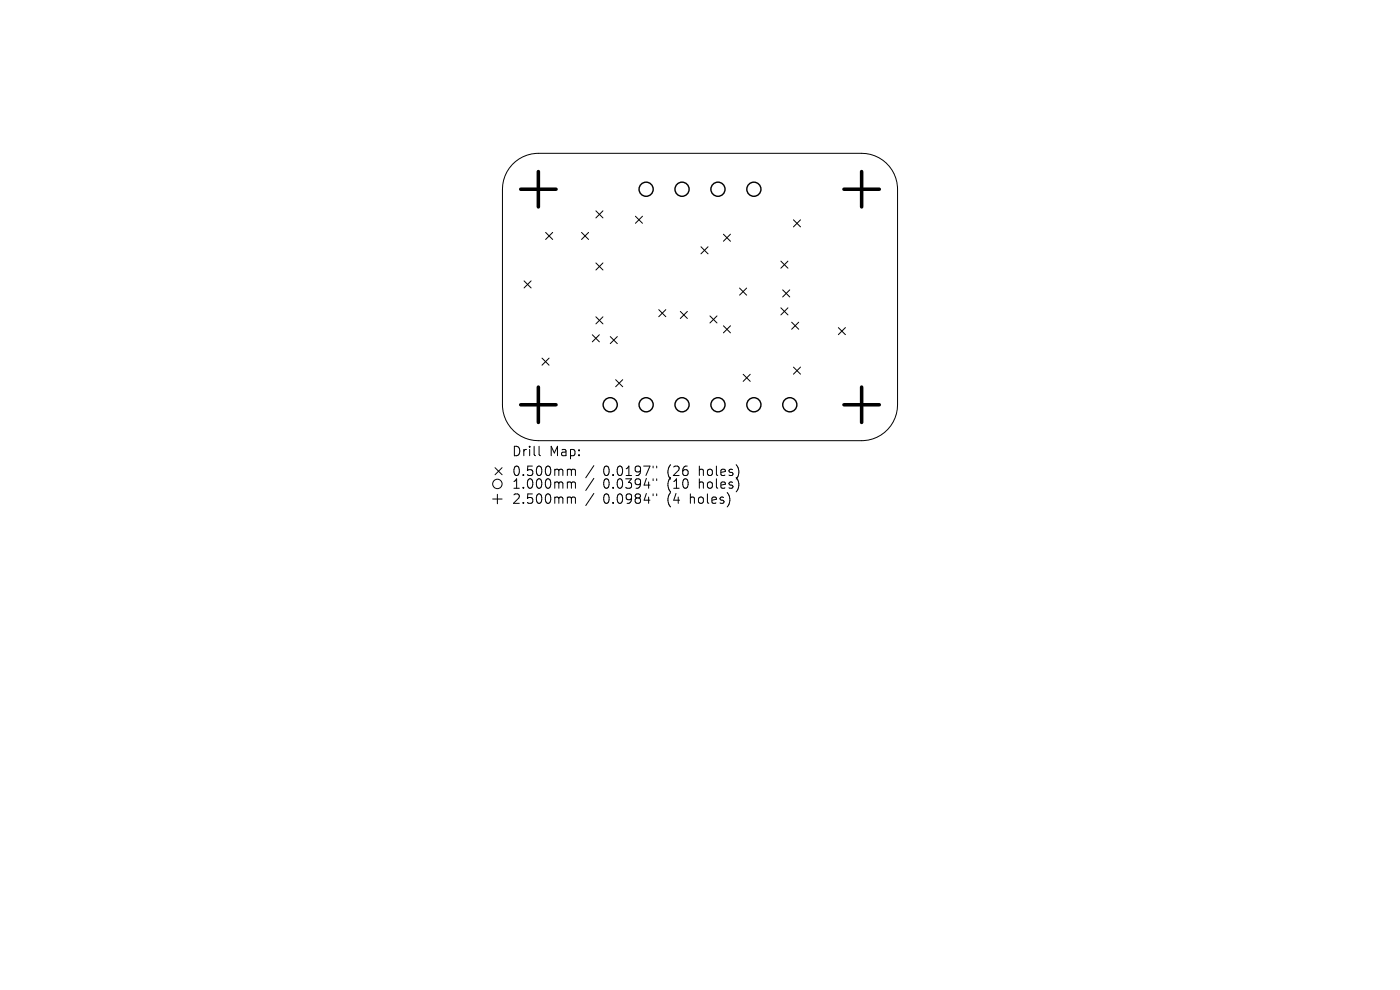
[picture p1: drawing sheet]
<svg xmlns="http://www.w3.org/2000/svg" width="297mm" height="210mm" viewBox="0 0 297 210" stroke-linecap="round" stroke-linejoin="round" font-family="sans-serif">
<defs><g id="words">
<g font-size="2.8">
<text x="108.5" y="97.1">Drill</text>
<text x="108.5" y="101.3">0.500mm</text>
<text x="116.5" y="97.1">Map:</text>
<text x="128" y="101.3">0.0197&quot;</text>
<text x="141.7" y="101.3">(26</text>
<text x="148.6" y="101.3">holes)</text>
<text x="108.5" y="104">1.000mm</text>
<text x="108.5" y="107.2">2.500mm</text>
<text x="128" y="104">0.0394&quot;</text>
<text x="128" y="107.2">0.0984&quot;</text>
<text x="141.7" y="104">(10</text>
<text x="141.7" y="107.2">(4</text>
<text x="146.6" y="107.2">holes)</text>
<text x="148.6" y="104">holes)</text>
</g>
</g></defs>
<g fill="none" stroke="#000" stroke-width=".21">
<path d="M108.7 34.9a7.6 7.6 0 0 1 5.5-2.4h68.6a7.6 7.6 0 0 1 7.6 7.6v45.8a7.6 7.6 0 0 1-7.6 7.6h-68.6a7.6 7.6 0 0 1-7.6-7.6v-45.8a7.6 7.6 0 0 1 2.1-5.2zM111.2 59.6l1.5 1.5M112.7 59.6l-1.5 1.5M115.7 49.3l1.5 1.5M117.2 49.3l-1.5 1.5M123.4 49.3l1.5 1.5M124.9 49.3l-1.5 1.5M126.4 44.7l1.5 1.5M126.4 55.8l1.5 1.5M127.9 44.7l-1.5 1.5M127.9 55.8l-1.5 1.5M134.8 45.9l1.5 1.5"/>
<path d="M136.3 45.9l-1.5 1.5M148.7 52.3l1.5 1.5M150.2 52.3l-1.5 1.5M153.5 49.7l1.5 1.5M155 49.7l-1.5 1.5M165.7 55.4l1.5 1.5M167.2 55.4l-1.5 1.5M168.3 46.6l1.5 1.5M169.8 46.6l-1.5 1.5M115 76l1.5 1.5M116.5 76l-1.5 1.5M125.7 71l1.5 1.5"/>
<path d="M126.4 67.2l1.5 1.5M127.2 71l-1.5 1.5M127.9 67.2l-1.5 1.5M129.5 71.4l1.5 1.5M131 71.4l-1.5 1.5M139.8 65.7l1.5 1.5M141.3 65.7l-1.5 1.5M144.3 66.1l1.5 1.5M145.8 66.1l-1.5 1.5M150.6 67l1.5 1.5M152.1 67l-1.5 1.5M153.5 69.1l1.5 1.5"/>
<path d="M155 69.1l-1.5 1.5M156.9 61.1l1.5 1.5M157.7 79.4l1.5 1.5M158.4 61.1l-1.5 1.5M159.2 79.4l-1.5 1.5M165.7 65.3l1.5 1.5M166 61.5l1.5 1.5M167.2 65.3l-1.5 1.5M167.5 61.5l-1.5 1.5M167.9 68.3l1.5 1.5M168.3 77.9l1.5 1.5M169.4 68.3l-1.5 1.5"/>
<path d="M169.8 77.9l-1.5 1.5M177.9 69.5l1.5 1.5M179.4 69.5l-1.5 1.5M105 99.2l1.5 1.5M106.5 99.2l-1.5 1.5M114.4 94.7v1.7l.2 .3M120.6 99.5l.5 .1 .1 .2M121.2 99.8l.3-.3 .5 .1 .1 1.3M121.2 99.8v1.1M126 98.8l-1.7 2.5M130.6 80.5l1.5 1.5M132.1 80.5l-1.5 1.5"/>
<path d="M138.6 98.9v.4M139.3 98.9v.4M104.5 105.9h2M105.5 104.9v2M120.6 102.2l.5 .1 .1 .2M120.6 105.4l.5 .1 .1 .2M121.2 102.5v1.1M121.2 105.7v1.1M121.2 102.5l.3-.3 .5 .1 .1 1.3M121.2 105.7l.3-.3 .5 .1 .1 1.3M126 101.5l-1.7 2.5M126 104.7l-1.7 2.5"/>
<path d="M138.6 101.6v.4M138.6 104.8v.4M139.3 101.6v.4M139.3 104.8v.4"/>
<circle cx="105.5" cy="102.7" r="1"/>
</g>
<g fill="none" stroke="#000" stroke-width=".3">
<circle cx="137.1" cy="40.1" r="1.5"/>
<circle cx="144.7" cy="40.1" r="1.5"/>
<circle cx="152.3" cy="40.1" r="1.5"/>
<circle cx="159.9" cy="40.1" r="1.5"/>
<circle cx="129.5" cy="85.9" r="1.5"/>
<circle cx="137.1" cy="85.9" r="1.5"/>
<circle cx="144.7" cy="85.9" r="1.5"/>
<circle cx="152.3" cy="85.9" r="1.5"/>
<circle cx="159.9" cy="85.9" r="1.5"/>
<circle cx="167.6" cy="85.9" r="1.5"/>
</g>
<path d="M114.2 36.4v7.5M182.8 36.4v7.5M110.5 40.1h7.5M179 40.1h7.5M110.5 85.9h7.5M114.2 82.1v7.5M179 85.9h7.5M182.8 82.1v7.5" fill="none" stroke="#000" stroke-width=".75"/>
<use href="#words"/>
</svg>
